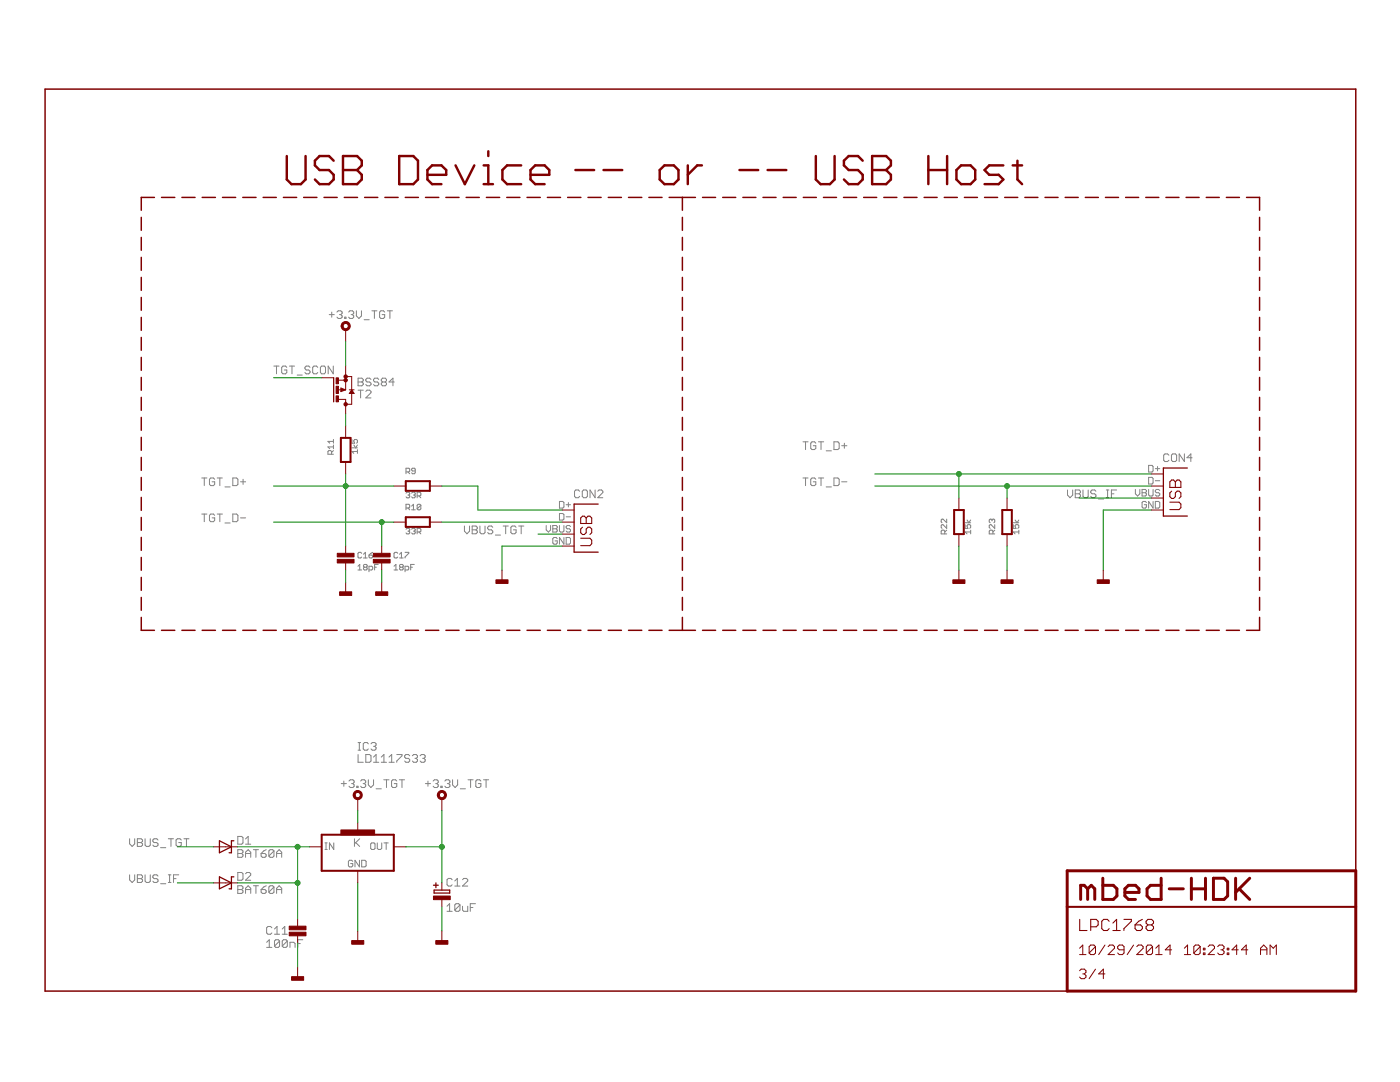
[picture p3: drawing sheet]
<svg xmlns="http://www.w3.org/2000/svg" width="279mm" height="216mm" viewBox="0 0 279 216" stroke-linecap="round" stroke-linejoin="round" font-family="sans-serif">
<g fill="none" stroke="#808080" stroke-width=".2">
<path d="M54.7 73h1M55.2 73v1.6M57.2 73.3l-.2-.3h-.5l-.3 .3v1l.3 .3h.5l.2-.3v-.5h-.5M57.8 73h1M58.3 73v1.6M59.3 74.8h1M61.9 73.3l-.3-.3h-.5l-.2 .3v.3l.2 .2h.5l.3 .3v.2l-.3 .3h-.5l-.2-.3M63.4 73.3l-.2-.3h-.5l-.3 .3v1l.3 .3h.5l.2-.3M64.2 73h.5l.3 .3v1l-.3 .3h-.5l-.3-.3v-1zM65.7 62.8h1M66.2 62.3v1M66.5 73v1.6l-1-1.6v1.6"/>
<path d="M67.2 62.3l.3-.3h.5l.3 .3v.2l-.3 .3M67.8 62.8h.2M68 62.8l.3 .2v.3l-.3 .2h-.5l-.3-.2M68.8 63.3h.2v.2h-.2zM69.6 62.3l.2-.3h.5l.3 .3v.2l-.3 .3M70.1 62.8h.2M70.3 62.8l.3 .2v.3l-.3 .2h-.5l-.2-.2M71.1 62v1l.5 .5 .5-.5v-1M71.5 75.5h.7l.3 .2v.3l-.3 .2 .3 .3v.2l-.3 .3h-.7zM71.5 76.2h.7M71.5 77.9h1M72 77.9v1.5"/>
<path d="M72.7 63.8h1M73 78.1l.3-.2h.5l.2 .2v.3l-1 1h1M74 75.7l-.2-.2h-.5l-.3 .2v.3l.3 .2h.5l.2 .3v.2l-.2 .3h-.5l-.3-.3M74.2 62h1M74.7 62v1.5M75.6 75.7l-.3-.2h-.5l-.3 .2v.3l.3 .2h.5l.3 .3v.2l-.3 .3h-.5l-.3-.3M76.3 76.2l-.2-.2v-.3l.2-.2h.6l.2 .2v.3l-.2 .2M76.3 76.2l-.2 .3v.2l.2 .3h.6l.2-.3v-.2l-.2-.3M76.3 76.2h.6M76.8 62.3l-.3-.3h-.5l-.2 .3v1l.2 .2h.5l.3-.2v-.5h-.5M77.3 62h1M77.8 62v1.5"/>
<path d="M78.7 76.2h-1.1l.8-.7v1.5M40.3 95.4h1M40.8 95.4v1.5M42.8 95.6l-.2-.2h-.5l-.3 .2v1l.3 .3h.5l.2-.3v-.5h-.5M43.3 95.4h1.1M43.9 95.4v1.5M44.9 97.2h1M46.5 95.4h.7l.3 .2v1l-.3 .3h-.7zM48 96.1h1M48.5 95.6v1M66.2 90.6v-.5l-.2-.2h-.4l-.2 .2v.5h1.1M66.5 89.9l-.3 .4"/>
<path d="M66.5 89.2h-1.1l.4 .3M66.5 87.7v.7M66.5 88.8v.7M66.5 88.1h-1.1l.4 .3M70.2 87.7v.7h.6l-.2-.3 .2-.4h.4l.1 .2v.3l-.1 .2M70.2 89.4h1.1M70.6 88.8l.4 .6 .3-.6M71.3 90.1h-1.1l.4 .4M71.3 89.7v.8M81 98.4l.2-.2h.4l.2 .2-.2 .4M81 94.2h.6l.2-.2v-.4l-.2-.2h-.6v1.1M81.4 98.8h.2"/>
<path d="M81.4 94.2l.4 .3M81.6 98.8l.2 .2-.2 .3h-.4l-.2-.2M82.1 98.4l.2-.2h.4l.2 .2-.2 .4M82.5 98.8h.2M82.7 98.8l.2 .2-.2 .3h-.4l-.2-.2M82.9 94h-.6l-.2-.2 .2-.4h.4l.2 .2v.7l-.2 .2h-.4l-.2-.2M83.2 99h.6l.2-.2v-.4l-.2-.2h-.6v1.1M83.6 99l.4 .3M115.7 98l-.3-.2h-.5l-.2 .2v1l.2 .3h.5l.3-.3M116.5 97.8h.5l.2 .2v1l-.2 .3h-.5l-.3-.3v-1zM118.8 97.8v1.5l-1-1.5v1.5M119.3 98l.2-.2h.6l.2 .2v.3l-1 1h1"/>
<path d="M160.3 95.4h1M160.3 88.2h1M160.8 88.2v1.5M160.8 95.4v1.5M162.8 95.6l-.2-.2h-.5l-.3 .2v1l.3 .3h.5l.2-.3v-.5h-.5M162.8 88.4l-.2-.2h-.5l-.3 .2v1.1l.3 .2h.5l.2-.2v-.6h-.5M163.3 95.4h1.1M163.3 88.2h1.1M163.9 88.2v1.5M163.9 95.4v1.5M164.9 97.2h1M164.9 90h1"/>
<path d="M166.4 95.4h.8l.3 .2v1l-.3 .3h-.8zM166.4 88.2h.8l.3 .2v1.1l-.3 .2h-.8zM168 96.1h1M168 88.9h1M168.5 88.4v1.1M213 97.8v1l.6 .5 .5-.5v-1M214.6 97.8h.8l.2 .2v.3l-.2 .2 .2 .3v.2l-.2 .3h-.8zM214.6 98.5h.8M216.1 97.8v1.2l.3 .3h.5l.3-.3v-1.2M218.7 98l-.2-.2h-.6l-.2 .2v.3l.2 .2h.6l.2 .3v.2l-.2 .3h-.6l-.2-.3M219.2 99.6h1.1M220.8 99.3h.5"/>
<path d="M220.8 97.8h.5M221 97.8v1.5M221.8 98.5h.5M222.8 97.8h-1v1.5M226.6 97.7v.8l.4 .5 .5-.5v-.8M227.9 97.7h.7l.2 .2v.2l-.2 .2 .2 .2v.3l-.2 .2h-.7zM227.9 98.3h.7M229.2 92.9h.7l.2 .2v.9l-.2 .2h-.7zM229.2 95.2h.7l.2 .3v.9l-.2 .2h-.7zM229.2 97.7v1.1l.3 .2h.4l.2-.2v-1.1M230.6 93.5h.9M230.6 95.9h.9"/>
<path d="M231 93.1v.9M231.5 97.9l-.3-.2h-.4l-.2 .2v.2l.2 .2h.4l.3 .2v.3l-.3 .2h-.4l-.2-.2M233.3 90.8l-.3-.2h-.5l-.3 .2v1l.3 .3h.5l.3-.3M234 90.6h.6l.2 .2v1l-.2 .3h-.6l-.2-.3v-1zM236.4 90.6v1.5l-1.1-1.5v1.5M237.9 91.3h-1l.8-.7v1.5M40.3 102.6h1M40.8 102.6v1.5M42.8 102.8l-.2-.2h-.5l-.3 .2v1l.3 .3h.5l.2-.3v-.5h-.5M43.3 102.6h1.1M43.9 102.6v1.5M44.9 104.4h1"/>
<path d="M46.5 102.6h.7l.3 .2v1l-.3 .3h-.7zM48 103.3h1M71.4 113l.4-.4v1.1M71.4 113.7h.8M72.2 110.4l-.2-.2h-.4l-.2 .2v.7l.2 .2h.4l.2-.2M72.5 110.6l.4-.4v1.1M72.5 111.3h.8M72.7 113.2l-.2 .1 .2 .4h.4l.2-.2-.2-.3M72.7 113.2l-.2-.2 .2-.4h.4l.2 .2-.2 .4M72.7 113.2h.4M73.6 113.7h.6l.2-.2v-.3l-.2-.2h-.6v1.1M73.6 110.8h.6l.2 .3-.2 .2h-.4l-.2-.2z"/>
<path d="M74.4 110.2l-.8 .6M74.8 113.2h.3M75.5 112.6h-.7v1.1M78.6 113.7h.8M78.6 113l.4-.4v1.1M79.4 110.4l-.2-.2h-.4l-.2 .2v.7l.2 .2h.4l.2-.2M79.7 111.3h.8M79.7 110.6l.4-.4v1.1M79.9 113.2l-.2 .1 .2 .4h.4l.2-.2-.2-.3M79.9 113.2l-.2-.2 .2-.4h.4l.2 .2-.2 .4M79.9 113.2h.4M80.8 113.7h.6l.2-.2v-.3l-.2-.2h-.6v1.1"/>
<path d="M80.8 110.2h.8v.2l-.8 .7v.2M81 101.4h.6l.2-.2v-.4l-.2-.2h-.6v1.1M81 105.6l.2-.2h.4l.2 .2-.2 .4M81.4 106h.2M81.4 101.4l.4 .3M81.6 106l.2 .2-.2 .3h-.4l-.2-.2M82 113.2h.3M82.1 105.6l.2-.2h.4l.2 .2-.2 .4M82.1 101l.4-.4v1.1M82.1 101.7h.8M82.5 106h.2M82.7 112.6h-.7v1.1"/>
<path d="M82.7 106l.2 .2-.2 .3h-.4l-.2-.2M83.2 106.2h.6l.2-.2v-.4l-.2-.2h-.6v1.1M83.6 106.2l.4 .3M84 100.8l-.2-.2h-.4l-.2 .2v.7M84 100.8v.7l-.2 .2h-.4l-.2-.2M84 100.8l-.8 .7M92.7 105v1l.5 .5 .5-.5v-1M94.2 105h.8l.2 .2v.3l-.2 .2 .2 .3v.3l-.2 .2h-.8zM94.2 105.7h.8M95.8 105v1.3l.2 .2h.5l.3-.2v-1.3M98.3 105.2l-.2-.2h-.5l-.3 .2v.3l.3 .2h.5l.2 .3v.3l-.2 .2h-.5l-.3-.2M98.9 106.8h1"/>
<path d="M100.4 105h1.1M100.9 105v1.5M103 105.2l-.3-.2h-.5l-.2 .2v1.1l.2 .2h.5l.3-.2v-.6h-.5M103.5 105h1M104 105v1.5M109 104.9v.8l.5 .5 .4-.5v-.8M110.3 104.9h.7l.2 .2v.2l-.2 .2 .2 .5-.2 .2h-.7zM110.3 105.5h.7M111.2 107.5l-.2-.2h-.4l-.3 .2v.9l.3 .2h.4l.2-.2v-.5h-.4M111.7 104.9v1.1l.2 .2h.4l.2-.2v-1.1M111.7 100.1h.6l.2 .2v.9l-.2 .2h-.6zM111.7 102.5h.6l.2 .2v.9l-.2 .2h-.6z"/>
<path d="M112.5 107.3v1.3l-.8-1.3v1.3M113 100.7h.9M113 103.1h.9M113 107.3h.6l.3 .2v.9l-.3 .2h-.6zM113.4 100.3v.9M113.9 105.1l-.3-.2h-.4l-.2 .2v.2l.2 .2h.4l.3 .2-.3 .5h-.4l-.2-.2M188.6 106.5v-.5l-.2-.2h-.4l-.2 .2v.5h1.1M188.9 104.7v.7l-.7-.7-.4 .2v.3l.2 .2M188.9 103.6v.7l-.7-.7h-.2l-.2 .2v.3l.2 .2M188.9 105.8l-.3 .4M192.6 104.7v.7h.6l-.2-.3 .2-.4h.3l.2 .2v.3l-.2 .2M192.6 104.3h1.1"/>
<path d="M193 103.8l.4 .5 .3-.5M193.7 106.2h-1.1l.4 .3M193.7 105.8v.7M198 103.8l-.2-.2-.4 .2v.3l.2 .2M198 103.8l.2-.2 .3 .2v.3l-.1 .2M198 103.8v.1M198.2 106.5v-.5l-.2-.2h-.4l-.2 .2v.5h1.1M198.5 104.7v.7l-.7-.7-.4 .2v.3l.2 .2M198.5 105.8l-.3 .4M202.2 104.7v.7h.6l-.2-.3 .2-.4h.3l.2 .2v.3l-.2 .2M202.2 104.3h1.1M202.6 103.8l.4 .5 .3-.5"/>
<path d="M203.3 106.2h-1.1l.4 .3M203.3 105.8v.7M228.8 100.3l-.2-.2h-.5l-.2 .2v.9l.2 .2h.5l.2-.2v-.5h-.4M230.1 100.1v1.3l-.9-1.3v1.3M230.6 100.1h.6l.3 .2v.9l-.3 .2h-.6zM68.1 156.4h1M68.6 155.9v1M69.6 155.9l.3-.3h.5l.3 .3v.2l-.3 .3M70.2 156.4h.2M70.4 156.4l.3 .2v.3l-.3 .2h-.5l-.3-.2M71.2 156.9h.3v.2h-.3zM71.5 150.6v1.5h1"/>
<path d="M71.5 149.7h.5M71.5 148.2h.5M71.7 148.2v1.5M72 155.9l.2-.3h.5l.3 .3v.2l-.3 .3M72.5 156.4h.2M72.7 156.4l.3 .2v.3l-.3 .2h-.5l-.2-.2M73 150.6h.8l.2 .2v1l-.2 .3h-.8zM73.5 148.4l-.2-.2h-.6l-.2 .2v1l.2 .3h.6l.2-.3M73.5 155.6v1l.5 .5 .5-.5v-1M74 148.4l.3-.2h.5l.3 .2v.3l-.3 .2M74.5 152.1h1.1M74.5 151.1l.6-.5v1.5"/>
<path d="M74.5 148.9h.3M74.8 148.9l.3 .3v.2l-.3 .3h-.5l-.3-.3M75.1 157.4h1M76.1 152.1h1M76.1 151.1l.5-.5v1.5M76.6 155.6h1M77.1 155.6v1.5M77.6 152.1h1.1M77.6 151.1l.6-.5v1.5M79.2 150.6h1v.2l-1 1v.3M79.2 155.9l-.3-.3h-.5l-.3 .3v1l.3 .2h.5l.3-.2v-.5h-.5M79.7 155.6h1"/>
<path d="M80.2 155.6v1.5M81.8 150.8l-.3-.2h-.5l-.2 .2v.3l.2 .2h.5l.3 .3v.2l-.3 .3h-.5l-.2-.3M82.3 150.8l.2-.2h.6l.2 .2v.3l-.2 .2M82.8 151.3h.3M83.1 151.3l.2 .3v.2l-.2 .3h-.6l-.2-.3M83.8 150.8l.3-.2h.5l.3 .2v.3l-.3 .2M84.3 151.3h.3M84.6 151.3l.3 .3v.2l-.3 .3h-.5l-.3-.3M84.9 156.4h1M85.4 155.9v1M86.4 155.9l.3-.3h.5l.3 .3v.2l-.3 .3M87 156.4h.2"/>
<path d="M87.2 156.4l.3 .2v.3l-.3 .2h-.5l-.3-.2M88 156.9h.2v.2h-.2zM88.8 155.9l.2-.3h.5l.3 .3v.2l-.3 .3M89.3 156.4h.2M89.5 156.4l.3 .2v.3l-.3 .2h-.5l-.2-.2M90.3 155.6v1l.5 .5 .5-.5v-1M91.9 157.4h1M93.4 155.6h1M93.9 155.6v1.5M96 155.9l-.3-.3h-.5l-.2 .3v1l.2 .2h.5l.3-.2v-.5h-.5M96.5 155.6h1M97 155.6v1.5"/>
<path d="M25.9 167.4v1l.5 .5 .5-.5v-1M25.9 174.6v1l.5 .5 .5-.5v-1M27.4 167.4h.8l.2 .2v.3l-.2 .2 .2 .3v.2l-.2 .3h-.8zM27.4 174.6h.8l.2 .2v.3l-.2 .2 .2 .3v.2l-.2 .3h-.8zM27.4 168.1h.8M27.4 175.3h.8M29 167.4v1.2l.2 .3h.5l.3-.3v-1.2M29 174.6v1.2l.2 .3h.5l.3-.3v-1.2M31.5 167.6l-.2-.2h-.5l-.3 .2v.3l.3 .2h.5l.2 .3v.2l-.2 .3h-.5l-.3-.3M31.5 174.8l-.2-.2h-.5l-.3 .2v.3l.3 .2h.5l.2 .3v.2l-.2 .3h-.5l-.3-.3M32 169.1h1.1M32 176.3h1.1"/>
<path d="M33.6 167.4h1M33.6 174.6h.5M33.6 176.1h.5M33.8 174.6v1.5M34.1 167.4v1.5M34.6 175.3h.5M35.7 174.6h-1.1v1.5M36.2 167.6l-.3-.2h-.5l-.3 .2v1l.3 .3h.5l.3-.3v-.5h-.5M36.7 167.4h1M37.2 167.4v1.5M47.5 166.9h.7l.3 .3v1l-.3 .2h-.7zM47.5 169.5h.7l.3 .3v.3l-.3 .2 .3 .3v.2l-.3 .3h-.7z"/>
<path d="M47.5 174.1h.7l.3 .2v1.1l-.3 .2h-.7zM47.5 176.7h.7l.3 .3v.2l-.3 .3 .3 .3v.2l-.3 .3h-.7zM47.5 170.3h.7M47.5 177.5h.7M49 170.3h1M49 171.1v-1l.5-.6 .5 .6v1M49 178.3v-1.1l.5-.5 .5 .5v1.1M49 174.3l.3-.2h.5l.2 .2v.3l-1 1h1M49 177.5h1M49 168.4h1M49 167.4l.5-.5v1.5M50.6 169.5h1"/>
<path d="M50.6 176.7h1M51.1 169.5v1.6M51.1 176.7v1.6M52.1 170.3h.8l.2 .3v.2l-.2 .3h-.5l-.3-.3zM52.1 177.5h.8l.2 .3v.2l-.2 .3h-.5l-.3-.3zM53.1 169.5l-.5 .3-.5 .5M53.1 176.7l-.5 .3-.5 .5M54.7 169.8l-.3-.3h-.5l-.2 .3v1M54.7 169.8v1l-.3 .3h-.5l-.2-.3M54.7 177l-.3-.3h-.5l-.2 .3v1M54.7 177v1l-.3 .3h-.5l-.2-.3M54.7 169.8l-1 1"/>
<path d="M54.7 177l-1 1M55.2 170.3h1M55.2 171.1v-1l.5-.6 .5 .6v1M55.2 178.3v-1.1l.5-.5 .5 .5v1.1M55.2 177.5h1M64.9 169.5h.4M64.9 168.2h.4M65.1 168.2v1.3M66.6 168.2v1.3l-.9-1.3v1.3M70.4 171.9l-.2-.2h-.5l-.2 .2v.9l.2 .2h.5l.2-.2v-.5h-.4M70.7 167.4v1.5M71 168.1l.8 .8"/>
<path d="M71.7 171.7v1.3l-.9-1.3v1.3M71.8 167.4l-1.1 1M72.2 171.7h.6l.3 .2v.9l-.3 .2h-.6zM74.2 168.2h.4l.2 .2v.9l-.2 .2h-.4l-.2-.2v-.9zM75.3 168.2v1.1l.2 .2h.4l.3-.2v-1.1M76.6 168.2h.9M77.1 168.2v1.3M90.2 175.5l-.2-.2h-.5l-.3 .2v1.1l.3 .2h.5l.2-.2M90.8 176.8h1M90.8 175.8l.5-.5v1.5M92.3 175.5l.3-.2h.5l.2 .2v.3l-1 1h1M53.2 188l.5-.5v1.5"/>
<path d="M53.2 189h1.1M54.3 185.1l-.3-.2h-.5l-.3 .2v1.1l.3 .2h.5l.3-.2M54.8 186.4h1M54.8 185.4l.5-.5v1.5M55.8 187.8l-1 1M55.8 187.8v1l-.3 .2h-.5l-.2-.2M55.8 187.8l-.3-.3h-.5l-.2 .3v1M56.3 186.4h1M56.3 185.4l.5-.5v1.5M57.3 187.8v1l-.2 .2h-.5l-.3-.2M57.3 187.8l-.2-.3h-.5l-.3 .3v1M57.3 187.8l-1 1"/>
<path d="M57.9 189v-1h.7l.3 .3v.7M59.4 188.3h.5M60.4 187.5h-1v1.5M89.2 180.8l.5-.5v1.5M89.2 181.8h1M91.8 180.6v1l-.3 .2h-.5l-.2-.2M91.8 180.6l-.3-.3h-.5l-.2 .3v1M91.8 180.6l-1 1M92.3 180.8v.8l.3 .2h.7v-1M93.9 181.1h.5M94.9 180.3h-1v1.5"/>
</g>
<g fill="none" stroke="#800000" stroke-width=".3">
<path d="M30.8 39.4h-2.6v2.6M32.2 39.4h2.7M36.3 39.4h2.6M40.3 39.4h2.7M44.4 39.4h2.6M48.5 39.4h2.6M52.5 39.4h2.6M56.6 39.4h2.6M60.6 39.4h2.6M64.7 39.4h2.6M68.7 39.4h2.7M72.8 39.4h2.6"/>
<path d="M76.8 39.4h2.7M80.9 39.4h2.6M84.9 39.4h2.7M89 39.4h2.6M93 39.4h2.7M97.1 39.4h2.6M101.1 39.4h2.7M105.2 39.4h2.6M109.2 39.4h2.7M113.3 39.4h2.6M117.3 39.4h2.7M121.4 39.4h2.6"/>
<path d="M125.4 39.4h2.7M129.5 39.4h2.6M133.5 39.4h5.3M136.2 39.4v2.6M140.2 39.4h2.6M144.2 39.4h2.6M148.3 39.4h2.6M152.3 39.4h2.6M156.3 39.4h2.6M160.3 39.4h2.6M164.3 39.4h2.6M168.3 39.4h2.7"/>
<path d="M172.4 39.4h2.6M176.4 39.4h2.6M180.4 39.4h2.6M184.4 39.4h2.6M188.4 39.4h2.7M192.5 39.4h2.6M196.5 39.4h2.6M200.5 39.4h2.6M204.5 39.4h2.6M208.6 39.4h2.6M212.6 39.4h2.6M216.6 39.4h2.6"/>
<path d="M220.6 39.4h2.6M224.6 39.4h2.6M228.7 39.4h2.6M232.7 39.4h2.6M236.7 39.4h2.6M240.7 39.4h2.6M244.8 39.4h2.6M248.8 39.4h2.6v2.6M28.2 43.4v2.6M28.2 47.4v2.5M28.2 51.4v2.5M28.2 55.4v2.5"/>
<path d="M28.2 59.4v2.5M136.2 43.4v2.6M136.2 47.4v2.5M136.2 51.4v2.5M136.2 55.4v2.5M136.2 59.4v2.5M251.4 43.4v2.6M251.4 47.4v2.5M251.4 51.4v2.5M251.4 55.4v2.5M251.4 59.4v2.5M28.2 63.3v2.6"/>
<path d="M28.2 67.3v2.6M28.2 71.3v2.6M28.2 75.3v2.6M28.2 79.3v2.6M136.2 63.3v2.6M136.2 67.3v2.6M136.2 71.3v2.6M136.2 75.3v2.6M136.2 79.3v2.6M251.4 63.3v2.6M251.4 67.3v2.6M251.4 71.3v2.6"/>
<path d="M251.4 75.3v2.6M251.4 79.3v2.6M28.2 83.3v2.6M28.2 87.3v2.6M28.2 91.3v2.6M28.2 95.3v2.5M28.2 99.3v2.5M136.2 83.3v2.6M136.2 87.3v2.6M136.2 91.3v2.6M136.2 95.3v2.5M136.2 99.3v2.5"/>
<path d="M251.4 83.3v2.6M251.4 87.3v2.6M251.4 91.3v2.6M251.4 95.3v2.5M251.4 99.3v2.5M28.2 103.3v2.5M28.2 107.2v2.6M28.2 111.2v2.6M28.2 115.2v2.6M28.2 119.2v2.6M136.2 103.3v2.5M136.2 107.2v2.6"/>
<path d="M136.2 111.2v2.6M136.2 115.2v2.6M136.2 119.2v2.6M251.4 103.3v2.5M251.4 107.2v2.6M251.4 111.2v2.6M251.4 115.2v2.6M251.4 119.2v2.6M28.2 123.2v2.6h2.6M32.2 125.8h2.7M36.3 125.8h2.6M40.3 125.8h2.7"/>
<path d="M44.4 125.8h2.6M48.5 125.8h2.6M52.5 125.8h2.6M56.6 125.8h2.6M60.6 125.8h2.6M64.7 125.8h2.6M68.7 125.8h2.7M72.8 125.8h2.6M76.8 125.8h2.7M80.9 125.8h2.6M84.9 125.8h2.7M89 125.8h2.6"/>
<path d="M93 125.8h2.7M97.1 125.8h2.6M101.1 125.8h2.7M105.2 125.8h2.6M109.2 125.8h2.7M113.3 125.8h2.6M117.3 125.8h2.7M121.4 125.8h2.6M125.4 125.8h2.7M129.5 125.8h2.6M133.5 125.8h5.3M136.2 123.2v2.6"/>
<path d="M140.2 125.8h2.6M144.2 125.8h2.6M148.3 125.8h2.6M152.3 125.8h2.6M156.3 125.8h2.6M160.3 125.8h2.6M164.3 125.8h2.6M168.3 125.8h2.7M172.4 125.8h2.6M176.4 125.8h2.6M180.4 125.8h2.6M184.4 125.8h2.6"/>
<path d="M188.4 125.8h2.7M192.5 125.8h2.6M196.5 125.8h2.6M200.5 125.8h2.6M204.5 125.8h2.6M208.6 125.8h2.6M212.6 125.8h2.6M216.6 125.8h2.6M220.6 125.8h2.6M224.6 125.8h2.6M228.7 125.8h2.6M232.7 125.8h2.6"/>
<path d="M236.7 125.8h2.6M240.7 125.8h2.6M244.8 125.8h2.6M251.4 123.2v2.6h-2.6M270.6 173.8v-156h-261.6v180h204"/>
</g>
<g fill="none" stroke="#800000" stroke-width=".49">
<path d="M57.2 31.1v4.7l1 .9h1.8l1-.9v-4.7M66.6 32.1l-.9-1h-1.9l-1 1v.9l1 .9h1.9l.9 1v.9l-.9 .9h-1.9l-1-.9M68.5 31.1h2.8l.9 1v.9l-.9 .9 .9 1v.9l-.9 .9h-2.8zM68.5 33.9h2.8M79.7 31.1h2.8l.9 1v3.7l-.9 .9h-2.8zM85.3 34.9h3.7v-1l-.9-.9h-1.9l-.9 .9v1.9l.9 .9h1.9M90.9 33l1.9 3.7 1.9-3.7M96.5 36.7h1.9M96.5 33h1v3.7M97.5 30.2v.9M104 33h-2.8l-.9 .9v1.9l.9 .9h2.8M105.9 34.9h3.7v-1l-.9-.9h-1.9l-.9 .9v1.9l.9 .9h1.9"/>
<path d="M114.8 33.9h3.8M120.4 33.9h3.8M131.7 33.9l.9-.9h1.9l.9 .9v1.9l-.9 .9h-1.9l-.9-.9zM137.3 33v3.7M140.1 33h-1l-1.8 1.9M147.6 33.9h3.7M153.2 33.9h3.7M162.8 31.1v4.7l1 .9h1.8l1-.9v-4.7M172.2 32.1l-1-1h-1.8l-1 1v.9l1 .9h1.8l1 1v.9l-1 .9h-1.8l-1-.9M174.1 31.1h2.7l1 1v.9l-1 .9 1 1v.9l-1 .9h-2.7zM174.1 33.9h2.7M185.3 33.9h3.7"/>
<path d="M185.3 31.1v5.6M189 31.1v5.6M190.9 33.9l.9-.9h1.9l.9 .9v1.9l-.9 .9h-1.9l-.9-.9zM200.2 33h-2.8l-.9 .9 .9 1h1.9l.9 .9-.9 .9h-2.8M202.1 33h1.9M203.1 32.1v3.7l.9 .9"/>
</g>
<path d="M68 87.4h2v4.8h-2zM81 96h4.8v1.9h-4.8zM81 103.2h4.8v1.9h-4.8zM190.4 101.8h1.9v4.8h-1.9zM200 101.8h1.9v4.8h-1.9zM64.2 166.6h14.4v7.2h-14.4zM213 181h57.6" fill="none" stroke="#800000" stroke-width=".4"/>
<g fill="none" stroke="#800000" stroke-width=".2">
<path d="M64.2 75.4h2.4M67.5 79.7h1.5v2.9M67.5 77.8h1.5M67.5 75.9h1.5M68 77.4l1 .4-1 .3zM69 65.8v2.4M69 73v4.8M69 75.1h1.2v5.6h-1.2M69.7 77.8h1M70.2 77.8l.5 .7h-1zM69 85v2.4M69 92.2v2.4"/>
<path d="M78.6 97h2.4M85.8 97h2.4M191.4 99.4v2.4M201 99.4v2.4M229.8 97h2.4M229.8 94.6h2.4M229.8 99.4h2.4M69 109v1.4M69 112.3v1.5M69 116.2v2.4M76.2 109v1.4M76.2 112.3v1.5"/>
<path d="M76.2 116.2v2.4M78.6 104.2h2.4M85.8 104.2h2.4M100.2 113.8v2.4M112.2 104.2h2.4M112.2 101.8h2.4M112.2 109h2.4M112.2 106.6h2.4M191.4 106.6v2.4M191.4 113.8v2.4M201 106.6v2.4M201 113.8v2.4"/>
<path d="M220.2 113.8v2.4M229.8 101.8h2.4M71.4 159.4v2.4M88.2 159.4v2.4M42.6 169h4.8M42.6 176.2h4.8M61.8 169h2.4M71.4 164.2v2.4M71.4 173.8v2.4M78.6 169h2.4M88.2 176.2v1.4M88.2 179.5v1.5"/>
<path d="M59.4 183.4v1.4M59.4 186.7v1.5M59.4 193v2.4M71.4 185.8v2.4M88.2 185.8v2.4M215.5 189.2l.6-.6v1.9M215.5 190.5h1.2M215.5 193.7l.3-.3h.6l.3 .3v.3l-.3 .3M216.1 194.3h.3M216.4 194.3l.3 .3v.4l-.3 .3h-.6l-.3-.3M218.6 188.9v1.3l-.3 .3h-.6l-.3-.3M218.6 188.9l-.3-.3h-.6l-.3 .3v1.3"/>
<path d="M218.6 188.9l-1.2 1.3M218.6 193.4l-1.2 1.9M220.5 188.6l-1.2 1.9M220.5 194.3h-1.2l.9-.9v1.9M221.1 188.9l.4-.3h.6l.3 .3v.3l-1.3 1.3h1.3M224.3 189.5h-.9l-.3-.3v-.3l.3-.3h.6l.3 .3v1.3l-.3 .3h-.6l-.3-.3M226.2 188.6l-1.2 1.9M226.9 188.9l.3-.3h.6l.3 .3v.3l-1.2 1.3h1.2M230 188.9v1.3l-.3 .3h-.6l-.3-.3M230 188.9l-.3-.3h-.6l-.3 .3v1.3M230 188.9l-1.2 1.3M230.7 190.5h1.2"/>
<path d="M230.7 189.2l.6-.6v1.9M233.8 189.5h-1.2l.9-.9v1.9M236.4 190.5h1.2M236.4 189.2l.6-.6v1.9M239.5 188.9v1.3l-.3 .3h-.6l-.3-.3M239.5 188.9l-.3-.3h-.6l-.3 .3v1.3M239.5 188.9l-1.2 1.3M240.2 190.2h.3v.3h-.3zM240.2 189.2h.3v.3h-.3zM241.1 188.9l.3-.3h.7l.3 .3v.3l-1.3 1.3h1.3M243 188.9l.3-.3h.7l.3 .3v.3l-.3 .3M243.6 189.5h.4"/>
<path d="M244 189.5l.3 .3v.4l-.3 .3h-.7l-.3-.3M244.9 190.2h.3v.3h-.3zM244.9 189.2h.3v.3h-.3zM247.1 189.5h-1.2l.9-.9v1.9M249 189.5h-1.2l.9-.9v1.9M251.6 189.5h1.2M251.6 190.5v-1.3l.6-.6 .6 .6v1.3M253.5 190.5v-1.9l.6 .6 .6-.6v1.9"/>
</g>
<g fill="#800000" stroke="#800000" stroke-width=".2">
<path d="M67.3 110.4h3.4v.7h-3.4z"/>
<path d="M67.3 111.6h3.4v.7h-3.4z"/>
<path d="M74.5 110.4h3.4v.7h-3.4z"/>
<path d="M74.5 111.6h3.4v.7h-3.4z"/>
<path d="M67.8 118.1h2.4v.7h-2.4z"/>
<path d="M75 118.1h2.4v.7h-2.4z"/>
<path d="M99 115.7h2.4v.7h-2.4z"/>
<path d="M87 187.7h2.4v.7h-2.4z"/>
<path d="M70.2 187.7h2.4v.7h-2.4z"/>
<path d="M68 165.6h6.8v1h-6.8z"/>
<path d="M86.5 178.8h3.4v.7h-3.4z"/>
<path d="M67.1 79h.4v1.2h-.4z"/>
<path d="M67.1 75.4h.4v1.2h-.4z"/>
<path d="M67.1 77.1h.4v1.4h-.4z"/>
<path d="M219 115.7h2.4v.7h-2.4z"/>
<path d="M199.8 115.7h2.4v.7h-2.4z"/>
<path d="M190.2 115.7h2.4v.7h-2.4z"/>
<path d="M57.7 184.8h3.4v.7h-3.4z"/>
<path d="M57.7 186h3.4v.7h-3.4z"/>
<path d="M58.2 194.9h2.4v.7h-2.4z"/>
</g>
<path d="M66.6 75.4v4.8M68.5 77.8l-.3-.1v.2l.4-.1M70.2 78l.2 .4h-.4zM237 93.4h-4.8v9.6h4.8M119.4 100.6h-4.8v9.6h4.8M43.8 167.8l2.4 1.2-2.4 1.2zM43.8 175l2.4 1.2-2.4 1.2zM46.7 167.8h-.5v2.4h-.5M46.7 175h-.5v2.4h-.5M86.5 176.6h1M86.6 177.6h3.1v.6h-3.1zM87 176.2v.9" fill="none" stroke="#800000" stroke-width=".25"/>
<g fill="none" stroke="#800000" stroke-width=".21">
<path d="M233.8 95.8h.4l.4 .4 .3-.4h.4l.4 .4v1.1h-2.2v-1.1zM233.8 98l-.3 .4v.7l.3 .4h.4l.4-.4v-.7l.3-.4h.4l.4 .4v.7l-.4 .4M234.6 96.2v1.1M115.9 107.4h1.8l.4 .4v.7l-.4 .4h-1.8M116.2 103h.4l.4 .4 .3-.4h.4l.4 .4v1.1h-2.2v-1.1zM116.2 105.2l-.3 .4v.7l.3 .4h.4l.4-.4v-.7l.3-.4h.4l.4 .4v.7l-.4 .4M117 103.4v1.1M233.5 100.2h1.8l.4 .4v.7l-.4 .4h-1.8M215.5 183.5v2.2h1.4M217.7 184.9h1.1l.4-.3v-.8l-.4-.3h-1.1v2.2M221.4 183.8l-.4-.3h-.7l-.4 .3v1.5l.4 .4h.7l.4-.4M222.1 185.7h1.5"/>
<path d="M222.1 184.2l.7-.7v2.2M224.3 183.5h1.5v.3l-1.5 1.5v.4M226.5 184.6h1.1l.4 .3v.4l-.4 .4h-.7l-.4-.4zM228 183.5l-.8 .3-.7 .8M229.1 184.6l-.4 .3v.4l.4 .4h.7l.4-.4v-.4l-.4-.3M229.1 184.6l-.4-.4v-.4l.4-.3h.7l.4 .3v.4l-.4 .4M229.1 184.6h.7"/>
</g>
<g fill="#800000" stroke="#800000" stroke-width=".2">
<path d="M68.3 64.5a.92 .92 0 0 1 1.4 0 .92 .92 0 0 1-.4 1.4 .92 .92 0 0 1-1.2-.8h.4a.53 .53 0 0 1 .7-.6 .53 .53 0 0 1 .2 .9 .53 .53 0 0 1-.9-.2v-.1h-.4z" fill-rule="evenodd"/>
<path d="M70.9 157.9a.92 .92 0 0 1 1.3 .4 .92 .92 0 0 1-.6 1.2 .92 .92 0 0 1-1.1-.9h.4a.52 .52 0 0 1 .7-.4 .52 .52 0 0 1 .1 .9 .52 .52 0 0 1-.8-.3v-.2h-.4v-.3z" fill-rule="evenodd"/>
<path d="M87.5 158.1a.92 .92 0 0 1 1.4 0 .92 .92 0 0 1-.4 1.4 .92 .92 0 0 1-1.2-.9h.4a.53 .53 0 0 1 .7-.5 .53 .53 0 0 1 .2 .9 .53 .53 0 0 1-.9-.2v-.2h-.4z" fill-rule="evenodd"/>
<circle cx="69" cy="75.1" r=".34"/>
<circle cx="69" cy="75.9" r=".34"/>
<circle cx="69" cy="80.7" r=".34"/>
</g>
<g fill="none" stroke="#800000" stroke-width=".59">
<path d="M213 173.8h57.6v24h-57.6zM217.1 177.4l-.7-.7h-.7v2.8M217.1 177.4v2.1M217.1 177.4l.7-.7 .7 .7v2.1M220.1 175.2v4.3h2.1l.7-.7v-1.4l-.7-.7h-2.1M224.5 178.1h2.8v-.7l-.7-.7h-1.4l-.7 .7v1.4l.7 .7h1.4M231.7 175.2v4.3h-2.1l-.7-.7v-1.4l.7-.7h2.1M233.3 177.4h2.9M237.8 177.4h2.8M237.8 175.2v4.3M240.6 175.2v4.3M242.2 175.2h2.1l.7 .8v2.8l-.7 .7h-2.1z"/>
<path d="M246.6 175.2v4.3M247.3 177.4l2.1 2.1M249.4 175.2l-2.8 2.9"/>
</g>
<g fill="none" stroke="#008000" stroke-width=".2">
<path d="M54.6 75.4h9.6M69 68.2v4.8M54.6 97h24M69 82.6v2.4M69 94.6v14.4M88.2 97h7.2v4.8h16.8M174.6 97h55.2M174.6 94.6h55.2M191.4 94.6v4.8M201 97v2.4M215.4 99.4h14.4M54.6 104.2h24"/>
<path d="M69 113.8v2.4M76.2 104.2v4.8M76.2 113.8v2.4M88.2 104.2h24M107.4 106.6h4.8M112.2 109h-12v4.8M191.4 109v4.8M201 109v4.8M229.8 101.8h-9.6v12M35.4 169h7.2M35.4 176.2h7.2M47.4 169h14.4"/>
<path d="M47.4 176.2h12M59.4 169v14.4M71.4 161.8v2.4M71.4 176.2v9.6M81 169h7.2M88.2 161.8v14.4M59.4 188.2v4.8M88.2 181v4.8"/>
</g>
<g fill="#008000" stroke="#008000" stroke-width=".2">
<circle cx="69" cy="97" r=".49"/>
<circle cx="191.4" cy="94.6" r=".49"/>
<circle cx="76.2" cy="104.2" r=".49"/>
<circle cx="201" cy="97" r=".49"/>
<circle cx="59.4" cy="169" r=".49"/>
<circle cx="59.4" cy="176.2" r=".49"/>
<circle cx="88.2" cy="169" r=".49"/>
</g>
</svg>
